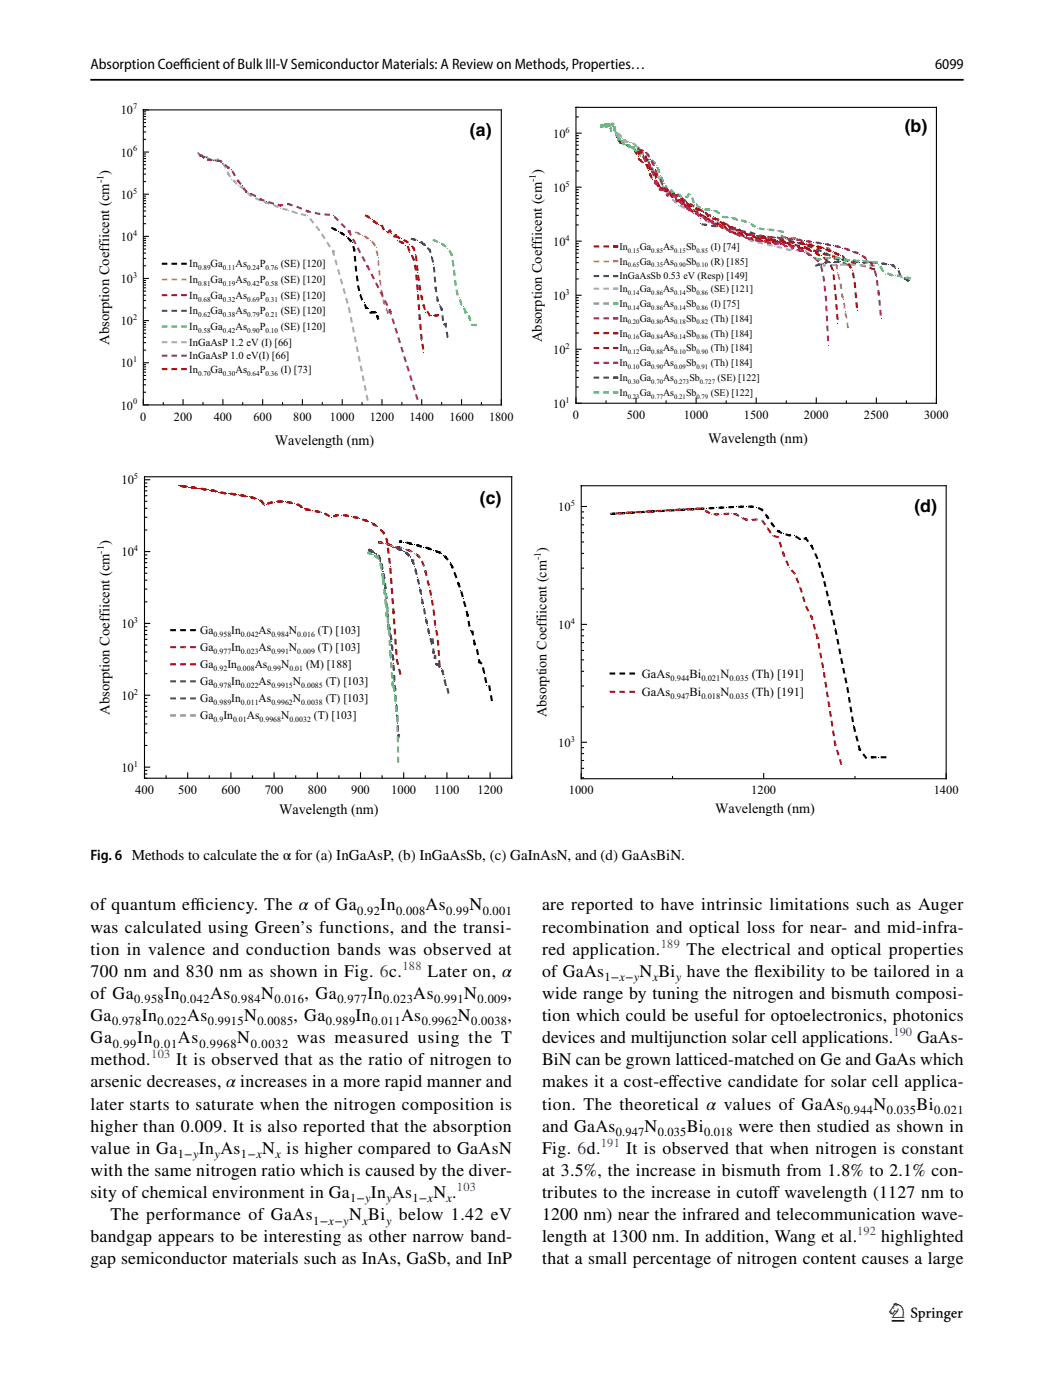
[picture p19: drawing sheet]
<svg xmlns="http://www.w3.org/2000/svg" width="210mm" height="279mm" viewBox="0 0 210 279" stroke-linecap="round" stroke-linejoin="round" font-family="sans-serif">
<defs><g id="words">
<text font-size="5.3" x="177.7" y="262.9">1 3</text>
<g font-size="3.5">
<text x="93.6" y="27.2">(a)</text>
<text x="180.3" y="26.4">(b)</text>
<text x="95.6" y="100.4">(c)</text>
<text x="182.2" y="102.1">(d)</text>
<text x="18" y="181.4">of quantum ef</text>
<text x="18" y="185.8">was calculated using Green’s functions, and the transi-</text>
<text x="38" y="181.4">f</text>
<text x="38" y="181.4">iciency. The α of Ga</text>
<text x="75.8" y="181.4">In</text>
<text x="84.8" y="181.4">As</text>
<text x="93.5" y="181.4">N</text>
<text x="108" y="181.4">are reported to have intrinsic limitations such as Auger</text>
<text x="108" y="185.8">recombination and optical loss for near- and mid-infra-</text>
<text x="18" y="190.2">tion in valence and conduction bands was observed at</text>
<text x="108" y="190.2">red application.</text>
<text x="136.8" y="190.2">The electrical and optical properties</text>
<text x="18" y="194.7">700 nm and 830 nm as shown in Fig. 6c.</text>
<text x="85.2" y="194.7">Later on, α</text>
<text x="108" y="194.7">of GaAs</text>
<text x="127.4" y="194.7">N Bi have the f</text>
<text x="150.3" y="194.7">lexibility to be tailored in a</text>
<text x="18" y="199.1">of Ga</text>
<text x="18" y="203.5">Ga</text>
<text x="28.2" y="203.5">In</text>
<text x="32.7" y="199.1">In</text>
<text x="37.3" y="203.5">As</text>
<text x="41.9" y="199.1">As</text>
<text x="48.6" y="203.5">N</text>
<text x="52" y="199.1">N</text>
<text x="58.5" y="203.5">, Ga</text>
<text x="60.6" y="199.1">, Ga</text>
<text x="70.8" y="203.5">In</text>
<text x="73.2" y="199.1">In</text>
<text x="79.9" y="203.5">As</text>
<text x="82.3" y="199.1">As</text>
<text x="91.2" y="203.5">N</text>
<text x="92.5" y="199.1">N</text>
<text x="101.1" y="203.5">,</text>
<text x="101.1" y="199.1">,</text>
<text x="108" y="199.1">wide range by tuning the nitrogen and bismuth composi-</text>
<text x="108" y="203.5">tion which could be useful for optoelectronics, photonics</text>
<text x="18" y="207.9">Ga</text>
<text x="27.3" y="207.9">In</text>
<text x="35.4" y="207.9">As</text>
<text x="47.3" y="207.9">N</text>
<text x="59.1" y="207.9">was measured using the T</text>
<text x="108" y="207.9">devices and multijunction solar cell applications.</text>
<text x="182.7" y="207.9">GaAs-</text>
<text x="18" y="212.3">method.</text>
<text x="35.1" y="212.3">It is observed that as the ratio of nitrogen to</text>
<text x="108" y="212.3">BiN can be grown latticed-matched on Ge and GaAs which</text>
<text x="18" y="216.7">arsenic decreases, α increases in a more rapid manner and</text>
<text x="18" y="221.1">later starts to saturate when the nitrogen composition is</text>
<text x="108" y="216.7">makes it a cost-ef</text>
<text x="108" y="221.1">tion. The theoretical α values of GaAs</text>
<text x="133.1" y="216.7">fective candidate for solar cell applica-</text>
<text x="174" y="221.1">N</text>
<text x="182.6" y="221.1">Bi</text>
<text x="18" y="225.5">higher than 0.009. It is also reported that the absorption</text>
<text x="108" y="225.5">and GaAs</text>
<text x="128.4" y="225.5">N</text>
<text x="136.8" y="225.5">Bi</text>
<text x="147.2" y="225.5">were then studied as shown in</text>
<text x="18" y="229.9">value in Ga</text>
<text x="39.6" y="229.9">In As</text>
<text x="52.2" y="229.9">N is higher compared to GaAsN</text>
<text x="108" y="229.9">Fig. 6d.</text>
<text x="124.8" y="229.9">It is observed that when nitrogen is constant</text>
<text x="18" y="234.3">with the same nitrogen ratio which is caused by the diver-</text>
<text x="18" y="238.8">sity of chemical environment in Ga</text>
<text x="73.9" y="238.8">In As</text>
<text x="86.3" y="238.8">N .</text>
<text x="108" y="238.8">tributes to the increase in cutof</text>
<text x="108" y="234.3">at 3.5%, the increase in bismuth from 1.8% to 2.1% con-</text>
<text x="153" y="238.8">f wavelength (1127 nm to</text>
<text x="22" y="243.2">The performance of GaAs</text>
<text x="69.6" y="243.2">N Bi</text>
<text x="79.4" y="243.2">below 1.42 eV</text>
<text x="108" y="243.2">1200 nm) near the infrared and telecommunication wave-</text>
<text x="18" y="247.6">bandgap appears to be interesting as other narrow band-</text>
<text x="18" y="252">gap semiconductor materials such as InAs, GaSb, and InP</text>
<text x="108" y="252">that a small percentage of nitrogen content causes a large</text>
<text x="108" y="247.6">length at 1300 nm. In addition, Wang et al.</text>
<text x="175.6" y="247.6">highlighted</text>
</g>
<g font-size="3">
<text x="18" y="13.8">Absorption Coef</text>
<text x="35.9" y="13.8">f</text>
<text x="35.9" y="13.8">icient of Bulk III‑V Semiconductor Materials: A Review on Methods, Properties…</text>
<text x="186.3" y="13.8">6099</text>
<text x="18" y="171.4">Fig. 6   Methods to calculate the α for (a) InGaAsP, (b) InGaAsSb, (c) GaInAsN, and (d) GaAsBiN.</text>
</g>
<g font-size="2.9">
<text x="54.7" y="88.6">Wavelength (nm)</text>
<text x="141.1" y="88.3">Wavelength (nm)</text>
<text x="21.8" y="142.5" transform="rotate(-90 21.8 142.5)">Absorption Coeffiicent (cm )</text>
<text x="55.6" y="162.2">Wavelength (nm)</text>
</g>
<g font-size="2.8">
<text x="21.8" y="68.8" transform="rotate(-90 21.8 68.8)">Absorption Coeffiicent (cm )</text>
<text x="107.9" y="68.2" transform="rotate(-90 107.9 68.2)">Absorption Coeffiicent (cm )</text>
<text x="108.9" y="142.9" transform="rotate(-90 108.9 142.9)">Absorption Coeffiicent (cm )</text>
<text x="142.5" y="162.1">Wavelength (nm)</text>
</g>
<g font-size="2.5">
<text x="24.1" y="22.8">10</text>
<text x="110.2" y="27.5">10</text>
<text x="24.1" y="31.2">10</text>
<text x="24.1" y="39.6">10</text>
<text x="110.2" y="38.2">10</text>
<text x="24.1" y="48">10</text>
<text x="110.2" y="49">10</text>
<text x="24.1" y="56.4">10</text>
<text x="110.2" y="59.8">10</text>
<text x="24.1" y="64.8">10</text>
<text x="110.2" y="70.5">10</text>
<text x="24.1" y="73.2">10</text>
<text x="24.1" y="81.6">10</text>
<text x="28" y="83.8">0</text>
<text x="34.7" y="83.8">200</text>
<text x="42.6" y="83.8">400</text>
<text x="50.5" y="83.8">600</text>
<text x="58.4" y="83.8">800</text>
<text x="65.7" y="83.8">1000</text>
<text x="73.7" y="83.8">1200</text>
<text x="81.6" y="83.8">1400</text>
<text x="89.5" y="83.8">1600</text>
<text x="97.4" y="83.8">1800</text>
<text x="110.2" y="81.3">10</text>
<text x="114.2" y="83.5">0</text>
<text x="124.9" y="83.5">500</text>
<text x="136.2" y="83.5">1000</text>
<text x="148.2" y="83.5">1500</text>
<text x="160.2" y="83.5">2000</text>
<text x="172.1" y="83.5">2500</text>
<text x="184.1" y="83.5">3000</text>
<text x="24.2" y="96.5">10</text>
<text x="111.2" y="101.8">10</text>
<text x="24.2" y="110.9">10</text>
<text x="24.2" y="125.2">10</text>
<text x="111.2" y="125.3">10</text>
<text x="127.9" y="135">GaAs</text>
<text x="137.4" y="135">Bi</text>
<text x="143.6" y="135">N</text>
<text x="149.8" y="135">(Th) [191]</text>
<text x="24.2" y="139.5">10</text>
<text x="127.9" y="138.7">GaAs</text>
<text x="137.4" y="138.7">Bi</text>
<text x="143.6" y="138.7">N</text>
<text x="149.8" y="138.7">(Th) [191]</text>
<text x="111.2" y="148.8">10</text>
<text x="24.2" y="153.8">10</text>
<text x="26.9" y="158.3">400</text>
<text x="35.5" y="158.3">500</text>
<text x="44.1" y="158.3">600</text>
<text x="52.7" y="158.3">700</text>
<text x="61.3" y="158.3">800</text>
<text x="70" y="158.3">900</text>
<text x="77.9" y="158.3">1000</text>
<text x="86.5" y="158.3">1100</text>
<text x="95.1" y="158.3">1200</text>
<text x="113.3" y="158.3">1000</text>
<text x="149.7" y="158.3">1200</text>
<text x="186" y="158.3">1400</text>
<text x="71.2" y="182.3">0.92</text>
<text x="78.9" y="182.3">0.008</text>
<text x="88.9" y="182.3">0.99</text>
<text x="96.2" y="182.3">0.001</text>
<text x="120.4" y="195.5">1−x−y</text>
<text x="130" y="195.5">x</text>
<text x="134.6" y="195.5">y</text>
<text x="26.7" y="199.9">0.958</text>
<text x="35.9" y="199.9">0.042</text>
<text x="46" y="199.9">0.984</text>
<text x="54.7" y="199.9">0.016</text>
<text x="67.2" y="199.9">0.977</text>
<text x="76.4" y="199.9">0.023</text>
<text x="86.5" y="199.9">0.991</text>
<text x="95.1" y="199.9">0.009</text>
<text x="22.3" y="204.4">0.978</text>
<text x="22.5" y="208.8">0.99</text>
<text x="30.6" y="208.8">0.01</text>
<text x="31.4" y="204.4">0.022</text>
<text x="39.7" y="208.8">0.9968</text>
<text x="41.4" y="204.4">0.9915</text>
<text x="50" y="208.8">0.0032</text>
<text x="51.3" y="204.4">0.0085</text>
<text x="64.9" y="204.4">0.989</text>
<text x="74" y="204.4">0.011</text>
<text x="84" y="204.4">0.9962</text>
<text x="93.9" y="204.4">0.0038</text>
<text x="168.1" y="222">0.944</text>
<text x="176.7" y="222">0.035</text>
<text x="186.2" y="222">0.021</text>
<text x="122.7" y="226.4">0.947</text>
<text x="131" y="226.4">0.035</text>
<text x="140.3" y="226.4">0.018</text>
<text x="35.4" y="230.8">1−y</text>
<text x="42.7" y="230.8">y</text>
<text x="48" y="230.8">1−x</text>
<text x="54.9" y="230.8">x</text>
<text x="69.7" y="239.6">1−y</text>
<text x="77" y="239.6">y</text>
<text x="82.2" y="239.6">1−x</text>
<text x="89" y="239.6">x</text>
<text x="62.4" y="244">1−x−y</text>
<text x="72.2" y="244">x</text>
<text x="76.9" y="244">y</text>
</g>
<g font-size="2.5" fill="#00f">
<text x="131.6" y="188.8">189</text>
<text x="80.2" y="193.2">188</text>
<text x="178" y="206.5">190</text>
<text x="30.1" y="210.9">103</text>
<text x="119.7" y="228.5">191</text>
<text x="91" y="237.3">103</text>
<text x="170.8" y="246.2">192</text>
</g>
<g font-size="2.3">
<text x="39.9" y="126.3">Ga</text>
<text x="39.9" y="129.7">Ga</text>
<text x="46.1" y="126.3">In</text>
<text x="46.1" y="129.7">In</text>
<text x="51.5" y="126.3">As</text>
<text x="51.5" y="129.7">As</text>
<text x="57.6" y="126.3">N</text>
<text x="57.6" y="129.7">N</text>
<text x="63.3" y="126.3">(T) [103]</text>
<text x="63.3" y="129.7">(T) [103]</text>
<text x="39.9" y="133.1">Ga</text>
<text x="39.9" y="136.5">Ga</text>
<text x="45.3" y="133.1">In</text>
<text x="46.1" y="136.5">In</text>
<text x="50.7" y="133.1">As</text>
<text x="51.5" y="136.5">As</text>
<text x="56" y="133.1">N</text>
<text x="58.4" y="136.5">N</text>
<text x="61" y="133.1">(M) [188]</text>
<text x="64.9" y="136.5">(T) [103]</text>
<text x="39.9" y="139.9">Ga</text>
<text x="39.9" y="143.3">Ga</text>
<text x="44.5" y="143.3">In</text>
<text x="46.1" y="139.9">In</text>
<text x="49.2" y="143.3">As</text>
<text x="51.5" y="139.9">As</text>
<text x="56" y="143.3">N</text>
<text x="58.4" y="139.9">N</text>
<text x="62.5" y="143.3">(T) [103]</text>
<text x="64.9" y="139.9">(T) [103]</text>
</g>
<g font-size="2.1">
<text x="37.7" y="53.3">In</text>
<text x="42" y="53.3">Ga</text>
<text x="46.9" y="53.3">As</text>
<text x="51.7" y="53.3">P</text>
<text x="55.9" y="53.3">(SE) [120]</text>
<text x="37.7" y="56.4">In</text>
<text x="37.7" y="59.5">In</text>
<text x="42" y="56.4">Ga</text>
<text x="42" y="59.5">Ga</text>
<text x="46.9" y="56.4">As</text>
<text x="46.9" y="59.5">As</text>
<text x="51.7" y="56.4">P</text>
<text x="51.7" y="59.5">P</text>
<text x="55.9" y="56.4">(SE) [120]</text>
<text x="55.9" y="59.5">(SE) [120]</text>
<text x="37.7" y="62.6">In</text>
<text x="37.7" y="65.8">In</text>
<text x="42" y="62.6">Ga</text>
<text x="42" y="65.8">Ga</text>
<text x="46.9" y="62.6">As</text>
<text x="46.9" y="65.8">As</text>
<text x="51.7" y="62.6">P</text>
<text x="51.7" y="65.8">P</text>
<text x="55.9" y="65.8">(SE) [120]</text>
<text x="55.9" y="62.6">(SE) [120]</text>
<text x="37.7" y="68.9">InGaAsP 1.2 eV (I) [66]</text>
<text x="37.7" y="71.6">InGaAsP 1.0 eV(I) [66]</text>
<text x="37.7" y="74.3">In</text>
<text x="42" y="74.3">Ga</text>
<text x="46.9" y="74.3">As</text>
<text x="51.7" y="74.3">P</text>
<text x="55.9" y="74.3">(I) [73]</text>
</g>
<g font-size="2">
<text x="123.5" y="49.8">In</text>
<text x="123.5" y="52.7">In</text>
<text x="127.5" y="49.8">Ga</text>
<text x="127.5" y="52.7">Ga</text>
<text x="132.1" y="49.8">As</text>
<text x="132.1" y="52.7">As</text>
<text x="136.7" y="49.8">Sb</text>
<text x="136.7" y="52.7">Sb</text>
<text x="141.6" y="49.8">(I) [74]</text>
<text x="141.6" y="52.7">(R) [185]</text>
<text x="123.5" y="58.2">In</text>
<text x="123.5" y="55.7">InGaAsSb 0.53 eV (Resp) [149]</text>
<text x="127.5" y="58.2">Ga</text>
<text x="132.1" y="58.2">As</text>
<text x="136.7" y="58.2">Sb</text>
<text x="141.6" y="58.2">(SE) [121]</text>
<text x="123.5" y="61.2">In</text>
<text x="123.5" y="64.1">In</text>
<text x="127.5" y="61.2">Ga</text>
<text x="127.5" y="64.1">Ga</text>
<text x="132.1" y="61.2">As</text>
<text x="132.1" y="64.1">As</text>
<text x="136.7" y="61.2">Sb</text>
<text x="136.7" y="64.1">Sb</text>
<text x="141.6" y="61.2">(I) [75]</text>
<text x="141.6" y="64.1">(Th) [184]</text>
<text x="123.5" y="67.1">In</text>
<text x="123.5" y="70">In</text>
<text x="127.5" y="67.1">Ga</text>
<text x="127.5" y="70">Ga</text>
<text x="132.1" y="67.1">As</text>
<text x="132.1" y="70">As</text>
<text x="136.7" y="67.1">Sb</text>
<text x="136.7" y="70">Sb</text>
<text x="141.6" y="67.1">(Th) [184]</text>
<text x="141.6" y="70">(Th) [184]</text>
<text x="123.5" y="73">In</text>
<text x="123.5" y="75.9">In</text>
<text x="127.5" y="73">Ga</text>
<text x="127.5" y="75.9">Ga</text>
<text x="132.1" y="73">As</text>
<text x="132.1" y="75.9">As</text>
<text x="136.7" y="73">Sb</text>
<text x="137.4" y="75.9">Sb</text>
<text x="141.6" y="73">(Th) [184]</text>
<text x="143" y="75.9">(SE) [122]</text>
<text x="123.5" y="78.9">In</text>
<text x="127.5" y="78.9">Ga</text>
<text x="132.1" y="78.9">As</text>
<text x="136.7" y="78.9">Sb</text>
<text x="141.6" y="78.9">(SE) [122]</text>
</g>
<g font-size="1.9">
<text x="20.6" y="36.5" transform="rotate(-90 20.6 36.5)">-1</text>
<text x="106.8" y="36.2" transform="rotate(-90 106.8 36.2)">-1</text>
<text x="20.7" y="110.3" transform="rotate(-90 20.7 110.3)">-1</text>
<text x="107.7" y="111.7" transform="rotate(-90 107.7 111.7)">-1</text>
</g>
<g font-size="1.7">
<text x="26.5" y="21.8">7</text>
<text x="112.7" y="26.4">6</text>
<text x="26.5" y="30.2">6</text>
<text x="26.5" y="38.6">5</text>
<text x="112.7" y="37.2">5</text>
<text x="26.5" y="47">4</text>
<text x="112.7" y="47.9">4</text>
<text x="26.5" y="55.4">3</text>
<text x="112.7" y="58.7">3</text>
<text x="26.5" y="63.8">2</text>
<text x="112.7" y="69.5">2</text>
<text x="26.5" y="72.2">1</text>
<text x="26.5" y="80.6">0</text>
<text x="112.7" y="80.2">1</text>
<text x="26.7" y="95.5">5</text>
<text x="113.7" y="100.8">5</text>
<text x="26.7" y="109.8">4</text>
<text x="26.7" y="124.1">3</text>
<text x="113.7" y="124.3">4</text>
<text x="133.6" y="135.7">0.944</text>
<text x="139.7" y="135.7">0.021</text>
<text x="145.3" y="135.7">0.035</text>
<text x="26.7" y="138.4">2</text>
<text x="133.6" y="139.3">0.947</text>
<text x="139.7" y="139.3">0.018</text>
<text x="145.3" y="139.3">0.035</text>
<text x="113.7" y="147.8">3</text>
<text x="26.7" y="152.8">1</text>
</g>
<g font-size="1.6">
<text x="42.6" y="127">0.958</text>
<text x="42.6" y="130.4">0.977</text>
<text x="48" y="127">0.042</text>
<text x="48" y="130.4">0.023</text>
<text x="54.1" y="127">0.984</text>
<text x="54.1" y="130.4">0.991</text>
<text x="59.2" y="127">0.016</text>
<text x="59.2" y="130.4">0.009</text>
<text x="42.6" y="133.8">0.92</text>
<text x="42.6" y="137.2">0.978</text>
<text x="47.2" y="133.8">0.008</text>
<text x="48" y="137.2">0.022</text>
<text x="53.3" y="133.8">0.99</text>
<text x="54.1" y="137.2">0.9915</text>
<text x="57.7" y="133.8">0.01</text>
<text x="60" y="137.2">0.0085</text>
<text x="42.6" y="140.6">0.989</text>
<text x="42.6" y="144">0.9</text>
<text x="46.4" y="144">0.01</text>
<text x="48" y="140.6">0.011</text>
<text x="51.7" y="144">0.9968</text>
<text x="54.1" y="140.6">0.9962</text>
<text x="57.7" y="144">0.0032</text>
<text x="60" y="140.6">0.0038</text>
</g>
<g font-size="1.5">
<text x="39.5" y="53.8">0.89</text>
<text x="44.4" y="53.8">0.11</text>
<text x="49.2" y="53.8">0.24</text>
<text x="52.9" y="53.8">0.76</text>
<text x="39.5" y="57">0.81</text>
<text x="44.4" y="57">0.19</text>
<text x="49.2" y="57">0.42</text>
<text x="52.9" y="57">0.58</text>
<text x="39.5" y="60.1">0.68</text>
<text x="39.5" y="63.2">0.62</text>
<text x="44.4" y="60.1">0.32</text>
<text x="44.4" y="63.2">0.38</text>
<text x="49.2" y="60.1">0.69</text>
<text x="49.2" y="63.2">0.79</text>
<text x="52.9" y="60.1">0.31</text>
<text x="52.9" y="63.2">0.21</text>
<text x="39.5" y="66.4">0.58</text>
<text x="44.4" y="66.4">0.42</text>
<text x="49.2" y="66.4">0.90</text>
<text x="52.9" y="66.4">0.10</text>
<text x="39.5" y="74.8">0.70</text>
<text x="44.4" y="74.8">0.30</text>
<text x="49.2" y="74.8">0.64</text>
<text x="52.9" y="74.8">0.36</text>
</g>
<g font-size="1.4">
<text x="125.1" y="50.3">0.15</text>
<text x="125.1" y="53.3">0.65</text>
<text x="129.8" y="50.3">0.85</text>
<text x="129.8" y="53.3">0.35</text>
<text x="134.3" y="50.3">0.15</text>
<text x="134.3" y="53.3">0.90</text>
<text x="138.8" y="50.3">0.85</text>
<text x="138.8" y="53.3">0.10</text>
<text x="125.1" y="58.8">0.14</text>
<text x="129.8" y="58.8">0.86</text>
<text x="134.3" y="58.8">0.14</text>
<text x="138.8" y="58.8">0.86</text>
<text x="125.1" y="61.7">0.14</text>
<text x="125.1" y="64.7">0.20</text>
<text x="129.8" y="61.7">0.86</text>
<text x="129.8" y="64.7">0.80</text>
<text x="134.3" y="61.7">0.14</text>
<text x="134.3" y="64.7">0.18</text>
<text x="138.8" y="61.7">0.86</text>
<text x="138.8" y="64.7">0.82</text>
<text x="125.1" y="67.6">0.16</text>
<text x="125.1" y="70.6">0.12</text>
<text x="129.8" y="67.6">0.84</text>
<text x="129.8" y="70.6">0.88</text>
<text x="134.3" y="67.6">0.14</text>
<text x="134.3" y="70.6">0.10</text>
<text x="138.8" y="70.6">0.90</text>
<text x="138.8" y="67.6">0.86</text>
<text x="125.1" y="73.5">0.10</text>
<text x="125.1" y="76.5">0.30</text>
<text x="129.8" y="73.5">0.90</text>
<text x="129.8" y="76.5">0.70</text>
<text x="134.3" y="73.5">0.09</text>
<text x="134.3" y="76.5">0.273</text>
<text x="138.8" y="73.5">0.91</text>
<text x="139.4" y="76.5">0.727</text>
<text x="125.1" y="79.4">0.23</text>
<text x="129.8" y="79.4">0.77</text>
<text x="134.3" y="79.4">0.21</text>
<text x="138.8" y="79.4">0.79</text>
</g>
</g></defs>
<path d="M18 15.9h174" fill="none" stroke="#000" stroke-width=".35"/>
<path d="M18 20.4h174v142.7h-174z" fill="#fff"/>
<g fill="none" stroke="#000" stroke-width=".21">
<path d="M28.6 21.9h71.3v58.8h-71.3zM28.6 39.5h.5M28.6 39.1h.5M28.6 36.2h.5M28.6 34.7h.5M28.6 33.6h.5M28.6 32.8h.5M28.6 32.2h.5M28.6 31.6h.5M28.6 31.1h.5M28.6 30.7h.5M28.6 27.8h.5"/>
<path d="M28.6 26.3h.5M28.6 25.2h.5M28.6 24.4h.5M28.6 23.8h.5M28.6 23.2h.5M28.6 22.7h.5M28.6 22.3h.5M28.6 38.7h1.1M28.6 30.3h1.1M28.6 59.9h.5M28.6 58.8h.5M28.6 58h.5"/>
<path d="M28.6 57.4h.5M28.6 56.8h.5M28.6 56.3h.5M28.6 55.9h.5M28.6 53h.5M28.6 51.5h.5M28.6 50.4h.5M28.6 49.6h.5M28.6 49h.5M28.6 48.4h.5M28.6 47.9h.5M28.6 47.5h.5"/>
<path d="M28.6 44.6h.5M28.6 43.1h.5M28.6 42h.5M28.6 41.2h.5M28.6 40.6h.5M28.6 40h.5M28.6 55.5h1.1M28.6 47.1h1.1M28.6 78.2h.5M28.6 76.7h.5M28.6 75.6h.5M28.6 74.8h.5"/>
<path d="M28.6 74.2h.5M28.6 73.6h.5M28.6 73.1h.5M28.6 72.7h.5M28.6 69.8h.5M28.6 68.3h.5M28.6 67.2h.5M28.6 66.4h.5M28.6 65.8h.5M28.6 65.2h.5M28.6 64.7h.5M28.6 64.3h.5"/>
<path d="M28.6 61.4h.5M28.6 72.3h1.1M28.6 63.9h1.1M36.5 79.5v1.2M44.4 79.5v1.2M52.3 79.5v1.2M60.2 79.5v1.2M68.2 79.5v1.2M76.1 79.5v1.2M84 79.5v1.2M92 79.5v1.2M32.5 80.1v.6"/>
<path d="M40.4 80.1v.6M48.4 80.1v.6M56.3 80.1v.6M64.2 80.1v.6M72.1 80.1v.6M80.1 80.1v.6M88 80.1v.6M95.9 80.1v.6"/>
</g>
<g fill="none" stroke="#000" stroke-width=".41">
<path d="M66.2 45.5l.6 .3M67.9 46.4l.6 .4M69.4 47.5l.5 .5M70.4 49.2l.2 .8M70.7 51.2l.1 .7M70.9 53.2l.1 .7M71.1 55.1l.1 .8M71.4 57.1l.1 .7M71.9 59l.2 .6M72.8 60.8l.1 .6h.2M74.5 62.2h.1M74.5 62.2l-.7 .1"/>
<path d="M75.2 63l.1 .4"/>
</g>
<path d="M71 46.3l.6 .3M72.7 47.1l.6 .4M74.2 48.2l.5 .7M75.1 50.1l.1 .7M75.4 52.1v.7M75.6 54v.7M75.7 56l.1 .7M76 58l.2 .7M76.4 59.9l.2 .7M77 61.7l.3 .6 .1-.1" fill="none" stroke="#eae221" stroke-width=".41"/>
<path d="M78.9 47.1l.6 .3M80.6 47.9l.6 .4M82.2 49.2l.3 .6M82.9 51.1l.1 .7M83.1 53.1l.1 .7M83.3 55l.1 .7M83.6 57l.1 .7M84 58.9l.1 .7M84.4 60.8l.2 .7M85.2 62.2l.4 .6M86.8 62.9l.4-.1z" fill="none" stroke="#e2171a" stroke-width=".41"/>
<path d="M82.1 47.6l.6 .2M83.9 48.3l.7 .5M85.3 49.5l.4 .7M86.1 51.4l.2 .7M86.5 53.4v.7M86.6 55.3l.1 .8M86.8 57.3l.1 .7M87.1 59.3l.1 .6M87.8 61.1l.2 .7M88.2 63l.1 .7M88.6 64.6h.2l.1 .5M89.1 66.3v.7" fill="none" stroke="#4c3089" stroke-width=".41"/>
<path d="M86.4 47.9l.7 .2M88.1 48.7l.6 .4M89.7 50.1l.3 .7M90.2 52.1l.1 .7M90.5 54v.7M90.7 56l.1 .7M91 58l.1 .7M91.7 59.9l.2 .7M92.5 61.6l.3 .6M93.4 63l.3 .7M94.2 64.8h.5z" fill="none" stroke="#54b053" stroke-width=".41"/>
<g fill="none" stroke="#78c5c3" stroke-width=".41">
<path d="M39.5 30.5l.5 .6M40.9 31.3h.3l.3 .4M43.5 31.8l-.7 .1M44.5 32.7l.4 .6M45.4 34.4l.4 .7M46.6 36l.5 .6M47.9 37.2l.3 .1 .4 .4M49.5 38.5l.5 .5M51.1 39.6l.6 .3M52.8 40.3l.7 .2M54.7 40.9l.6 .3M56.4 41.6l.7 .2"/>
<path d="M58.3 42.2l.7 .2M60.1 42.7l.7 .2M61.9 43.7l.4 .6M63.1 45.3l.5 .5M64.2 46.8l.4 .6M65.3 48.5l.4 .6M66.3 50.1h.1M66.3 50.1l.2 .6M66.9 52l.2 .6M67.4 53.9l.2 .6M67.9 55.8l.2 .7M68.5 57.7l.2 .7"/>
<path d="M69 59.6l.2 .7M69.5 61.5l.2 .7M69.9 63.4l.2 .7M70.3 65.4l.2 .7M70.7 67.3l.2 .7M71.1 69.2l.2 .7M71.5 71.2l.2 .7M71.9 73.1l.1 .7M72.3 75l.1 .7M72.7 77l.1 .7M73.1 78.9l.1 .7"/>
</g>
<g fill="none" stroke="#871d7e" stroke-width=".41">
<path d="M40 31h.1M40 31l.6 .3M41.5 31.8h.1M41.5 31.8l.6 .1M43.4 32l.7 .2M45 33l.5 .4M46.4 34.2l.3 .7M47.4 36l.5 .6M48.6 37.6l.4 .6M50.2 38.7l.6 .3M51.9 39.7l.6 .2M53.7 40.3l.6 .2"/>
<path d="M55.5 40.8l.7 .1M57.4 40.7h.1M57.5 40.7l.6 .2M59.3 41.3l.6 .2M61.1 42l.6 .2M62.9 42.5l.7 .1M64.8 42.7l.7 .1M66.8 43.3l.5 .5M68.1 44.7l.5 .5M69.5 46.1h.1M69.5 46.1l.3 .6M70.4 47.8l.4 .7"/>
<path d="M71.4 49.6l.3 .6M72.3 51.3l.3 .6M73.2 53v.1M73.2 53.1l.3 .6M74.1 54.8l.3 .6M75 56.6l.3 .6M75.9 58.3l.3 .7M76.8 60.1l.3 .6M77.7 61.8l.2 .7M78.3 63.7l.2 .7M78.8 65.6l.3 .6M79.4 67.5l.2 .6"/>
<path d="M80 69.3l.2 .7M80.6 71.2l.2 .7M81.2 73.1l.2 .7M81.8 75l.2 .7M82.4 76.9l.2 .7M82.9 78.8l.2 .7"/>
</g>
<g fill="none" stroke="#7e0b00" stroke-width=".41">
<path d="M72.9 43l.6 .3M74.5 44.1h.1M74.5 44.1l.5 .4M76.1 45l.3 .7M77.8 46.2l-.1-.2-.4 .3M78.6 47.1l.3-.2 .1 .3M79.7 48.1l.6 .3M81.3 49.2l.2 .7M82.2 51.1l.2 .6M82.7 53l.1 .7M83 54.9v.8M83.1 56.9l.1 .7"/>
<path d="M83.3 58.9v.7M83.4 60.9l.1 .7M83.6 62.8v.7M83.8 64.8v.7M83.9 66.8l.1 .7M84.2 68.7l.1 .7"/>
</g>
<path d="M32.4 52.6h.7M34.4 52.6h.7M36.3 52.6h.7" fill="none" stroke="#000" stroke-width=".41"/>
<path d="M32.4 55.7h.7M34.4 55.7h.7M36.3 55.7h.7" fill="none" stroke="#eae221" stroke-width=".41"/>
<path d="M32.4 58.8h.7M34.4 58.8h.7M36.3 58.8h.7" fill="none" stroke="#e2171a" stroke-width=".41"/>
<path d="M32.4 61.9h.7M34.4 61.9h.7M36.3 61.9h.7" fill="none" stroke="#4c3089" stroke-width=".41"/>
<path d="M32.4 65.1h.7M34.4 65.1h.7M36.3 65.1h.7" fill="none" stroke="#54b053" stroke-width=".41"/>
<path d="M32.4 68.2h.7M34.4 68.2h.7M36.3 68.2h.7" fill="none" stroke="#78c5c3" stroke-width=".41"/>
<path d="M32.4 70.9h.7M34.4 70.9h.7M36.3 70.9h.7" fill="none" stroke="#871d7e" stroke-width=".41"/>
<path d="M32.4 73.6h.7M34.4 73.6h.7M36.3 73.6h.7" fill="none" stroke="#7e0b00" stroke-width=".41"/>
<g fill="none" stroke="#000" stroke-width=".21">
<path d="M114.8 21.4h71.8v59h-71.8zM114.8 39.7h.5M114.8 39h.5M114.8 38.4h.5M114.8 37.8h.5M114.8 34.1h.5M114.8 32.2h.5M114.8 30.8h.5M114.8 29.8h.5M114.8 28.9h.5M114.8 28.2h.5M114.8 27.6h.5"/>
<path d="M114.8 27h.5M114.8 23.3h.5M114.8 37.3h1.1M114.8 26.5h1.1M114.8 59.9h.5M114.8 59.3h.5M114.8 55.6h.5M114.8 53.7h.5M114.8 52.3h.5M114.8 51.3h.5M114.8 50.4h.5M114.8 49.7h.5"/>
<path d="M114.8 49.1h.5M114.8 48.6h.5M114.8 44.8h.5M114.8 42.9h.5M114.8 41.6h.5M114.8 40.5h.5M114.8 58.8h1.1M114.8 48.1h1.1M114.8 77.1h.5M114.8 75.2h.5M114.8 73.9h.5M114.8 72.8h.5"/>
<path d="M114.8 72h.5M114.8 71.3h.5M114.8 70.6h.5M114.8 70.1h.5M114.8 66.4h.5M114.8 64.5h.5M114.8 63.1h.5M114.8 62.1h.5M114.8 61.2h.5M114.8 60.5h.5M114.8 69.6h1.1M120.8 79.8v.6"/>
<path d="M126.7 79.2v1.2M132.7 79.8v.6M138.7 79.2v1.2M144.7 79.8v.6M150.7 79.2v1.2M156.7 79.8v.6M162.6 79.2v1.2M168.6 79.8v.6M174.6 79.2v1.2M180.6 79.8v.6"/>
</g>
<g fill="none" stroke="#eae221" stroke-width=".41">
<path d="M155.7 47l.7 .3M158.3 47.5h-.6M158.3 47.5h.1M159.4 47.8l.6 .4M161.2 48.6l.7 .2M162.9 49l.7 .3M164.8 49.5l.5 .2M166 50.9l.3 .7M166.6 52.8l.2 .7M167 54.7l.2 .7M167.5 56.7l.1 .7M167.8 58.6l.1 .7"/>
<path d="M168.2 60.6l.1 .7M168.5 62.5l.1 .7M168.8 64.5l.1 .7"/>
</g>
<g fill="none" stroke="#e2171a" stroke-width=".41">
<path d="M123.3 28l.5 .4M124.9 28.9l.6 .3M126.5 29.9l.3 .6M127.3 31.7l.6 .5M128.9 32.9h.1M128.9 32.9l.2 .6M129.5 34.7l.3 .7M130.5 36.5l.6 .5M132 37.6l.5 .5M133.5 38.8l.5 .4M135.2 40h.1M135.2 40l.5 .3"/>
<path d="M136.8 41l.6 .4M138.4 42l.6 .3M140.1 43l.6 .4M141.7 44.1h.1M141.7 44.1l.6 .4M143.5 44.9l.6 .1M145.4 45.6l.6 .4M147.1 46.4l.7 .2M149 46.7l.7 .1M150.9 47.2l.7 .2M152.8 47.8l.7 .1M154.7 48.2l.7 .1"/>
<path d="M156.6 48.4l.7 .1M158.5 48.8l.7 .2M160.4 49.3l.7 .2M162.3 49.9l.6 .3M164.1 50.6l.7 .2M166 51.1l.6 .2M167.8 51.7l.7 .2M169.7 52.3l.7 .2M171.6 52.9l.7 .2M173.4 53.4l.7 .3"/>
</g>
<g fill="none" stroke="#4c3089" stroke-width=".41">
<path d="M140 44.7l.7 .1M141.9 45l.7 .1M143.9 45.3l.6 .2M145.8 45.6l.7 .1M147.7 46l.7 .2M149.6 46.4l.7 .2M151.5 46.9l.7 .2M153.4 47.2l.7 .1M155.3 47.5l.7 .2M157.2 47.9l.7 .2M159.1 48.4l.7 .2M161 49l.7 .3"/>
<path d="M162.8 49.7l.7 .3M164.6 50.5l.7 .3M166.4 51.5l.6 .3M168.1 52.4l.6 .3"/>
</g>
<g fill="none" stroke="#54b053" stroke-width=".41">
<path d="M119.8 25v.2M119.8 25.2h.1M119.9 25l-.1 .2M119.9 24.9v.2M119.9 24.9v.1M119.9 25.1h.1M120 25.1h.1M120 25.1v-.1l-.1 .1M120.3 25.1h.1M120.4 25h.1M120.4 25l-.1 .1M120.5 25h.1"/>
<path d="M120.6 25v-.2l-.1 .2M120.9 24.8h.1M120.9 24.8l-.1 .4v-.2M121.2 24.8h.1M121.2 24.8l.2 .3v-.1M121.7 25.6v.4v-.3M122 24.7h.1M122 24.7l.1 .3v-.2M122.1 24.8h.1M122.4 25.4l.1 .5h.1M122.7 26.5l.2 .5h.1M123.2 27.5v.3l.2-.2"/>
<path d="M123.9 28.3h.1M123.9 28.3l.4 .4M124.3 28.6v.1M125.2 29l.3 .3M126 29.4h.1M126 29.4l.2 .1 .1-.1 .1 .3M127.2 29.4l-.2 .7M127.4 30.3v.5l.2-.1M127.9 30.2l.2 .5M128.5 31.7l.5 .2M129.9 32l.6 .4M131.1 33.5l.2 .7"/>
<path d="M131.8 35.4l.2 .7M132.7 37.1l.2 .7M133.8 37.9l.4 .5M135 38.9h.4l.3 .2M137.2 38.7l-.3 .6h-.2M138 39.6l.2 .7M138.9 40.9l.2 .4h.3M140.6 41.8h.7M141.3 41.8h.1M142.5 42.1l.7 .3M144.1 43.2l.7 .1M146.1 43.5l.7 .2"/>
<path d="M147.9 44l.7 .2M149.8 44.7l.5 .4M151.4 45.6l.7 .1M153.4 45.8l.7 .1M155.3 46.1l.7 .1"/>
</g>
<g fill="none" stroke="#78c5c3" stroke-width=".41">
<path d="M123 26.7l.6 .4zM124.3 28h.1M124.3 28l.7 .3M126.2 28.6l.6 .5M127.5 30.1l.5 .6M128.7 31.8l.5 .4M129.6 33.4l.5 .4M130.9 34.9l.4 .6M131.9 36.7l.3 .6M132.8 38.4l.5 .6M134.1 39.9l.6 .5M135.6 41l.7 .4"/>
<path d="M137.3 41.9l.7 .1M139.2 42.6l.5 .5M140.6 44l.7 .3M143.1 44.4h-.7M144.1 45.2l.5 .3M145.8 46l.6 .3M147.6 46.8l.6 .3M149.3 47.8l.6 .2M151.1 48.3l.7 .2M153 48.8l.7 .1M154.9 49.2l.7 .2M156.8 49.7l.7 .1"/>
<path d="M158.7 49.9h.7M160.7 50.2l.6 .4M162.3 51.4l.5 .4M163.8 52.6l.6 .3M166.3 52.8h-.7M168.3 52.7l-.7 .1M169.5 52.8h.7M171.5 52.8l.7 .1M173.4 52.9l.7 .1"/>
</g>
<g fill="none" stroke="#871d7e" stroke-width=".41">
<path d="M127.2 29.6l.7 .4M128.8 30.5l.5 .6M129.9 32.2l.3 .7M130.7 34.1l.2 .6M131.6 35.9l.3 .6M132.6 37.6l.5 .4M134.2 38.8l.7 .2M134.9 39h.1M135.9 39.6l.6 .4M137.6 40.7l.6 .4M139.3 41.7l.6 .3M140.8 42.6l.3 .3h.4"/>
<path d="M142.5 43.6l.6 .2M144.1 44.4l.7 .3M145.9 45.3l.5 .3M147.4 45.9l.4 .3h.3M149.3 46.7l.7 .2M151.1 47.1h.1M151.1 47.1h.7M153.1 47.2l.7 .1M155 47.3l.7 .2M156.9 47.6l.7 .1M158.9 47.8l.7 .1M160.8 48.1l.7 .1"/>
<path d="M162.7 48.3l.7 .2M164.6 48.7l.7 .1M166.5 49l.7 .2M168.4 49.5l.7 .3M170.2 50.2l.6 .2M171.9 51l.6 .4M173.4 52.3l.4 .6M174.3 54.1l.2 .7M174.7 56l.1 .8M175 58l.1 .7M175.2 60l.1 .7M175.4 62l.1 .7"/>
</g>
<g fill="none" stroke="#7e0b00" stroke-width=".41">
<path d="M127.2 30.4l.5-.1 .1 .1M128.7 31.2l.2 .7M129.3 33l.3 .6M129.6 33.6h.1M130.4 34.6l.3 .7M131 36.5l.4 .6M132.3 37.7l.6 .3M134.1 38.7l.5 .3M135.8 39.7l.4 .6M137 40.6l.6 .4M138.7 41.6l.7 .2M140.6 42.4l.4 .6"/>
<path d="M142.1 43.6l.5 .1M143.6 44.3l.6 .3M145.1 45l.3 .3h.4M147.3 45.9h-.5M148.3 46.3l.6 .5M150.1 47.2l.1-.1 .4 .3M151.9 47.2l.6 .2M153.6 47.7l.4 .2 .3-.1M155.5 47.9l.7 .2M157.4 48.2l.7 .1M159.3 48.4l.7 .2M161.2 48.9h.1"/>
<path d="M161.2 48.9l.7 .1M163 49.3l.6 .1M164.8 49.8l.7 .2M166.4 50.4l.6 .3M168 51.2l.4 .6M169.2 52.7l.3 .6M170 54.5l.1 .7M170.3 56.5l.1 .7M170.5 58.5v.7M170.7 60.5v.7"/>
</g>
<g fill="none" stroke="#e2171a" stroke-width=".41">
<path d="M127.8 30.4l-.1-.2-.5 .4M128.3 31.5l.3 .6M129.3 32.5l.2 .7M130.2 34.2l.2 .7M130.8 36.1l.2 .6M132 37.6l.5 .4M133.4 38.4l.5 .6M134.7 39.5l.2 .5 .2 .1M136.3 40.6h.1M136.3 40.6l.3 .6M137.4 41.7l.5 .5M139 42.7l.6 .2"/>
<path d="M139.6 42.9h.1M140.9 43.6l.6 .3M142.5 44.7h.1M143.2 44.7h-.7M144.4 45.2l.4 .5M146 46.3l.6 .3M147.7 46.7l.1-.1 .3 .4M149.3 47.5l.6 .2M151.1 47.6l.5 .4M151.6 48h.1M153.1 47.7l-.5 .3-.1-.1M153.1 47.7v.1"/>
<path d="M154.5 48.1l-.5 .1M154.5 48.1h.1M156.4 48.3l-.6 .2M157.2 48.7l.7 .3M159.1 49.3l.7 .2M159.8 49.5h.1M161 49.7l.5 .3M162.6 50.4l.6 .4M164.2 51.4l.5 .4M165.6 53l.3 .6M166.1 54.9l.1 .7M166.3 56.9l.1 .7"/>
<path d="M166.5 58.8v.8M166.6 60.8l.1 .7M166.8 62.8l.1 .7"/>
</g>
<g fill="none" stroke="#e62070" stroke-width=".41">
<path d="M128.2 31.3l.3 .6M129.2 32.3l.2 .7M129.9 34.1l.3 .7M130.5 36l.4 .5M131.5 37.7l.5 .2M132 37.9h.1M133.3 38.6l-.4 .4v-.2M134.2 39l.2-.1 .2 .5M135.4 40.2l.6 .4M136.9 41.3l.5 .6M138.7 42.5h.1M138.7 42.5l.5 .4"/>
<path d="M140.2 43.3l.5 .5M141.6 44.1l.6 .5M143.4 45l.5 .4M145 45.8l.6 .4M146.8 46.7l.7 .2M148.7 47.3l.7 .3M150.6 47.9l.7 .1M152.5 48.2l.7 .2M155.1 48.5l-.7 .1M156 48.6l.4 .4 .3 .1M157.6 49.1l.3 .3 .2-.2M159.1 49.8l.7 .2"/>
<path d="M159.8 50h.1M160.8 50.5l.7 .3M162.5 51.5l.5 .5M163.6 53.3l.2 .7M164.1 55.2l.1 .7M164.3 57.2l.1 .7M164.5 59.1l.1 .7M164.6 61.1l.1 .7M164.7 63.1l.1 .7M164.8 65.1l.1 .7M164.9 67.1l.1 .7"/>
</g>
<path d="M163.3 52.7l-.7 .2M165.2 52.2l-.7 .1M167.1 52.2h-.7M168.3 51.8h.7M170.2 52l.7 .2M172.8 52.2l-.7 .1M174 52.3l.6 .1M175.9 52.5l.6 .1M176.5 52.6h.1M177.7 52.9l.5 .3M179.1 54.1l.2 .7M180.3 55.5l.7 .4" fill="none" stroke="#2a3d91" stroke-width=".41"/>
<path d="M162.6 51.6l.7 .1M165.3 51.4h-.7M166.5 51.4l.7 .1M168.3 51.7l.8 .1M170.3 51.9l.7 .1M172.2 52h.1M172.2 52l.7 .1M174.1 52.3h.6M175.5 53.3l.4 .6M177 54.6l.7 .2M178.9 54.9l.6 .2M180.7 55.4h.6z" fill="none" stroke="#37ab4b" stroke-width=".41"/>
<path d="M118.5 49.1h.7M120.4 49.1h.7M122.4 49.1h.6" fill="none" stroke="#e2171a" stroke-width=".41"/>
<path d="M118.5 52.1h.7M120.4 52.1h.7M122.4 52.1h.6" fill="none" stroke="#eae221" stroke-width=".41"/>
<path d="M118.5 55h.7M120.4 55h.7M122.4 55h.6" fill="none" stroke="#4c3089" stroke-width=".41"/>
<path d="M118.5 57.5h.7M120.4 57.5h.7M122.4 57.5h.6" fill="none" stroke="#78c5c3" stroke-width=".41"/>
<path d="M118.5 60.5h.7M120.4 60.5h.7M122.4 60.5h.6" fill="none" stroke="#54b053" stroke-width=".41"/>
<path d="M118.5 63.4h.7M120.4 63.4h.7M122.4 63.4h.6" fill="none" stroke="#871d7e" stroke-width=".41"/>
<path d="M118.5 66.4h.7M120.4 66.4h.7M122.4 66.4h.6" fill="none" stroke="#7e0b00" stroke-width=".41"/>
<path d="M118.5 69.4h.7M120.4 69.4h.7M122.4 69.4h.6" fill="none" stroke="#e2171a" stroke-width=".41"/>
<path d="M118.5 72.3h.7M120.4 72.3h.7M122.4 72.3h.6" fill="none" stroke="#e62070" stroke-width=".41"/>
<path d="M118.5 75.3h.7M120.4 75.3h.7M122.4 75.3h.6" fill="none" stroke="#2a3d91" stroke-width=".41"/>
<path d="M118.5 78.2h.7M120.4 78.2h.7M122.4 78.2h.6" fill="none" stroke="#37ab4b" stroke-width=".41"/>
<path d="M34.1 125.6h.7M36.1 125.6h.7M38.1 125.6h.7" fill="none" stroke="#000" stroke-width=".42"/>
<path d="M34.1 129h.7M36.1 129h.7M38.1 129h.7" fill="none" stroke="#e2171a" stroke-width=".42"/>
<path d="M34.1 132.4h.7M36.1 132.4h.7M38.1 132.4h.7" fill="none" stroke="#7e0b00" stroke-width=".42"/>
<path d="M34.1 135.8h.7M36.1 135.8h.7M38.1 135.8h.7" fill="none" stroke="#263f93" stroke-width=".42"/>
<path d="M34.1 139.2h.7M36.1 139.2h.7M38.1 139.2h.7" fill="none" stroke="#4c3089" stroke-width=".42"/>
<path d="M34.1 142.6h.7M36.1 142.6h.7M38.1 142.6h.7" fill="none" stroke="#54b053" stroke-width=".42"/>
<g fill="none" stroke="#000" stroke-width=".22">
<path d="M28.8 95h73.2v60.1h-73.2zM28.8 99.9h.6M28.8 98.8h.6M28.8 97.8h.6M28.8 97h.6M28.8 96.3h.6M28.8 95.6h1.1M28.8 119.9h.6M28.8 117.4h.6M28.8 115.6h.6M28.8 114.2h.6M28.8 113.1h.6"/>
<path d="M28.8 112.1h.6M28.8 111.3h.6M28.8 110.6h.6M28.8 105.6h.6M28.8 103.1h.6M28.8 101.3h.6M28.8 109.9h1.1M28.8 139.9h.6M28.8 139.2h.6M28.8 134.2h.6M28.8 131.7h.6M28.8 129.9h.6"/>
<path d="M28.8 128.6h.6M28.8 127.4h.6M28.8 126.5h.6M28.8 125.6h.6M28.8 124.9h.6M28.8 138.5h1.1M28.8 124.2h1.1M28.8 154.3h.6M28.8 153.5h.6M28.8 148.6h.6M28.8 146h.6M28.8 144.3h.6"/>
<path d="M28.8 142.9h.6M28.8 141.7h.6M28.8 140.8h.6M28.8 152.9h1.1M33.1 154.5v.6M37.4 153.9v1.2M41.7 154.5v.6M46 153.9v1.2M50.3 154.5v.6M54.6 153.9v1.2M58.9 154.5v.6M63.2 153.9v1.2"/>
<path d="M67.5 154.5v.6M71.8 153.9v1.2M76.1 154.5v.6M80.4 153.9v1.2M84.7 154.5v.6M89 153.9v1.2M93.3 154.5v.6M97.6 153.9v1.2"/>
</g>
<g fill="none" stroke="#000" stroke-width=".42">
<path d="M79.8 107.9h.1M81.2 108.2l.7 .2M83.1 108.7l.7 .2M85 109.2l.8 .2M87 109.9l.6 .2M88.7 110.9l.4 .5M89.8 112.5l.4 .6M90.6 114.3l.3 .7M91.3 116.2l.2 .7M92 118.1l.1 .7M92.5 120l.2 .7M93 122l.2 .7"/>
<path d="M93.4 123.9l.1 .8M94 125.9l.2 .5M94.4 127.7l.2 .7M95.1 129.6l.1 .7M95.5 131.6v.4l.4 .2M96.3 133.2l.1 .7M96.7 135.2l.1 .7M97.5 136.8l.1 .7M97.8 138.8l.2 .7"/>
</g>
<g fill="none" stroke="#e2171a" stroke-width=".42">
<path d="M75.5 108.1l.5 .1zM77.3 108.5l.7 .2M79.2 109l.7 .2M81.2 109.6l.6 .3M83.1 110.5l.5 .5M84.1 112l.3 .7M84.8 113.8l.1 .8M85.2 115.8l.2 .7M85.7 117.8l.2 .7M86.1 119.7l.1 .8M86.4 121.7l.1 .8M86.6 123.8l.1 .7"/>
<path d="M86.9 125.8l.2 .7M87.2 127.7l.1 .8M87.4 129.7v.8M87.5 131.8l.1 .7"/>
</g>
<g fill="none" stroke="#263f93" stroke-width=".42">
<path d="M79.1 109.2l.7 .4M80.9 110.2l.6 .5M82.1 111.7h.1M82.1 111.7l.3 .7M82.8 113.6l.2 .7M83.3 115.6l.2 .7M83.7 117.5l.2 .7M84.1 119.5l.1 .7M84.5 121.5l.1 .7M84.9 123.5l.2 .7M85.3 125.5l.2 .7M85.8 127.4l.2 .7"/>
<path d="M86.2 127.4l.1 .7M86.3 129.4l.1 .8M86.6 131.1l.1-.4v.4M87 132.4h.1M87 132.4l.3 .1 .2 .3M88.1 133.7l.2 .7M88.6 135.6l.2 .7M89.2 137.3l.1 .7"/>
</g>
<g fill="none" stroke="#4c3089" stroke-width=".42">
<path d="M73.6 109.6h.1M73.6 109.6l.6 .3M74.2 109.9h.1M75.3 110.8h.1M75.3 110.8l.4 .6M76 112.5l.2 .7M76.4 114.4l.1 .7M76.7 116.4l.1 .8M76.9 118.4l.1 .8M77 120.5l.1 .7M77.3 122.5v.7M77.3 124.5v.4l.1-.3"/>
<path d="M77.5 124.7l.1 .7M77.8 126.7l.1 .7M78.1 128.7l.1 .7M78.3 130.7v.7M78.4 132.7l.1 .7M78.5 134.7l.1 .8M78.6 136.7l.1 .8M78.8 138.8v.7M79 140.7l.1 .7M79.1 142.7l.1 .7M79.3 144.7v.8M79.5 146.5l-.2 .5v-.2"/>
</g>
<g fill="none" stroke="#54b053" stroke-width=".42">
<path d="M73.4 110.2l.3 .1zM74.8 110.8h.1M74.8 110.8l.5 .4M75.8 112.4l.2 .7M76 113.1h.1M76.2 114.4l.1 .7M76.4 115.7v.6v-.2M76.5 115.6v.7M76.6 117.6l.1 .7M76.8 119.6v.7M76.9 118.8v-.3v.5M76.9 120.1l.1 .7"/>
<path d="M77 122.1v.5v-.2M77.2 121.1v.7M77.3 123.1v.7M77.5 124.7l-.2 .5v-.1M77.6 125.7v.8M77.6 127.8l.1 .7M77.7 129.8v.7M77.8 130.2l.1 .7M77.9 132.2l.1 .7M78.1 134.2v.8M78.2 136v.5v-.2M78.4 136.9l.2 .7"/>
<path d="M78.7 138.9l.1 .7M78.9 140.9l.1 .7M79.1 142.9l.1 .8M79.2 145v.7M79.3 147v.7M79.3 149v.7M79.3 151v.8"/>
</g>
<g fill="none" stroke="#7e0b00" stroke-width=".42">
<path d="M36.3 96.9l.7 .1M38.3 97.2l.7 .1M40.2 97.4l.8 .1M42.2 97.7l.7 .2M44.1 98.2l.7 .1M46.1 98.4l.7 .1M48.1 98.7l.7 .2M50 99.1l.7 .2M51.9 99.8l.6 .6M55.4 100h.7M54.1 100.1l-.6 .2M57.4 100.1l.7 .1"/>
<path d="M59.3 100.6l.7 .4M61 101.5l.7 .1M62.9 101.9l.7 .1M64.9 102.4l.6 .4M67.3 102.7l-.7 .2M68.5 102.7l.8 .1M70.5 103.1l.7 .1M72.4 103.6l.7 .2M74.3 104.4l.6 .4M76 105.7l.5 .6M77 107.4l.1 .7M77.3 109.4l.1 .7"/>
<path d="M77.6 111.4v.7M77.8 113.4v.7M77.9 115.4l.1 .7M78.1 117.4v.8M78.2 119.4l.1 .8M78.4 121.5v.7M78.5 123.5v.7M78.6 125.5l.1 .7M78.8 127.5v.7M78.9 129.5l.1 .8M79.1 131.5l.2 .8M79.6 133.5l.2 .7"/>
</g>
<path d="M121.7 134.2h.7M123.6 134.2h.7M125.6 134.2h.7" fill="none" stroke="#000" stroke-width=".41"/>
<path d="M121.7 137.9h.7M123.6 137.9h.7M125.6 137.9h.7" fill="none" stroke="#e2171a" stroke-width=".41"/>
<g fill="none" stroke="#000" stroke-width=".22">
<path d="M115.8 96.8h72.7v58.4h-72.7zM115.8 117.4h.6M115.8 113.2h.6M115.8 110.3h.6M115.8 108h.6M115.8 106.2h.6M115.8 104.6h.6M115.8 103.2h.6M115.8 102h.6M115.8 100.9h1.2M115.8 136.7h.6M115.8 133.8h.6"/>
<path d="M115.8 131.5h.6M115.8 129.6h.6M115.8 128.1h.6M115.8 126.7h.6M115.8 125.5h.6M115.8 124.4h1.2M115.8 155h.6M115.8 153.1h.6M115.8 151.6h.6M115.8 150.2h.6M115.8 149h.6M115.8 140.9h.6"/>
<path d="M115.8 147.9h1.2M134 154.6v.6M152.2 154.1v1.1M170.3 154.6v.6"/>
</g>
<g fill="none" stroke="#000" stroke-width=".41">
<path d="M122.4 102.4h-.5M124.4 102.3h-.7M126.4 102.1l-.8 .1M128.3 102l-.7 .1M130.3 101.9h-.7M132.3 101.8h-.8M134.2 101.7h-.7M136.2 101.6h-.7M136.2 101.6h.1M138.2 101.5h-.7M140.1 101.4h-.7M142.1 101.3h-.7"/>
<path d="M144.1 101.2h-.7M146 101l-.7 .1M148 101h-.7M149.3 101h.7M151.2 101.3l.7 .4M152.6 102.7l.4 .5M153.8 104.3l.4 .6M155 105.8h.1M155 105.8l.6 .4M156.7 106.5l.7 .2M158.7 107l.6 .4M160.3 107.3h.3l.3 .5"/>
<path d="M161.7 108.8l.3 .5M162.5 110.5l.3 .6M163.2 112.3l.2 .6M163.7 114.2l.3 .6M164.3 116l.1 .7M164.7 117.9l.2 .7M165.2 119.9l.1 .6M165.6 121.8l.2 .7M166.1 123.7l.1 .7M166.5 125.6l.1 .7M166.9 127.5l.1 .7M167.3 129.5l.1 .7"/>
<path d="M167.6 131.4l.2 .7M168 133.3l.2 .7M168.5 135.3l.1 .6M168.9 137.2l.1 .7M169.2 139.1l.1 .7M169.5 141.1l.1 .6M169.8 143l.1 .7M170.2 144.9l.1 .7M170.6 146.8l.2 .7M171.1 148.7l.2 .7M172.1 150.4l.4 .6M173.7 150.9h.7"/>
<path d="M175.7 150.9h.7"/>
</g>
<g fill="none" stroke="#e2171a" stroke-width=".41">
<path d="M123.6 102.3h-.7M125.6 102.1l-.7 .1M127.6 102l-.8 .1M129.5 101.9h-.7M131.5 101.8h-.7M133.5 101.7h-.7M135.5 101.6h-.8M137.4 101.5h-.7M139.4 101.4h-.7M140.7 101.8l.6 .4M142.4 102.5h.7M145.1 102.4h-.7"/>
<path d="M146.3 102.4l.7 .3M148.1 103.3l.7 .3M150.7 103.5l-.7 .1M151.9 103.8l.4 .6M153.1 105.4l.4 .6M154.3 106.8l.7 .2M155.4 108.2l.2 .7M156 110.1l.3 .7M156.7 111.9l.3 .7M157.8 113.7l.5 .6M158.7 115.4l.3 .6M159.5 117.2l.2 .7"/>
<path d="M160.1 119.1l.2 .7M160.6 121l.4 .6M161.6 122.7l.2 .6M162.1 124.5l.2 .7M162.7 126.4l.2 .7M162.9 127.1h.1M163.1 128.4l.1 .7M163.5 130.3l.1 .7M163.8 132.2l.2 .7M164.2 134.2l.1 .7M164.5 136.1l.1 .7M164.8 138l.1 .7"/>
<path d="M165.1 140l.1 .7M165.2 140.7h.1M165.4 141.9l.1 .7M165.7 143.9l.1 .7M166 145.8l.1 .7M166.3 147.8l.1 .7M166.8 149.7l.2 .6M167.4 151.5l.2 .7"/>
</g>
<use href="#words"/>
</svg>
